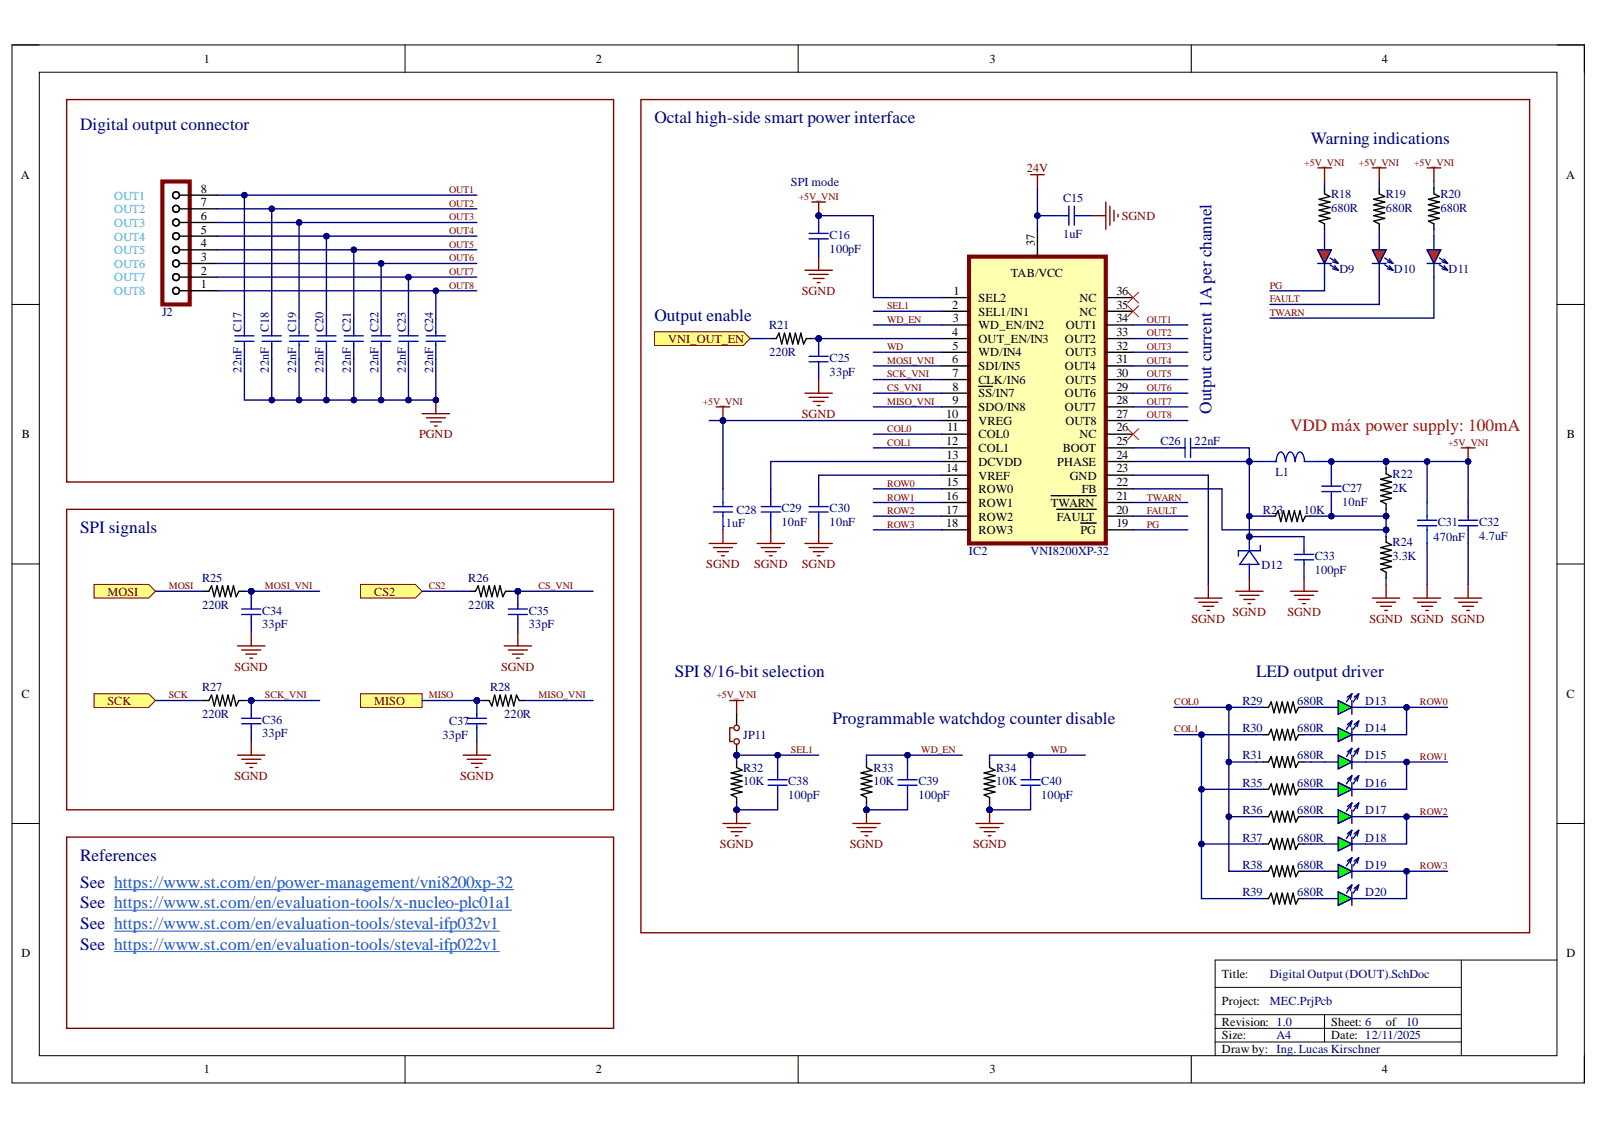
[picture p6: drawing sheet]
<svg xmlns="http://www.w3.org/2000/svg" width="297mm" height="210mm" viewBox="0 0 297 210" stroke-linecap="round" stroke-linejoin="round" font-family="sans-serif">
<defs><g id="words">
<g font-size="3.2" fill="#000080">
<text x="121.6" y="22.9">Octal high-side smart power interface</text>
<text x="14.9" y="24.2">Digital output connector</text>
<text x="243.6" y="26.7">Warning indications</text>
<text x="121.6" y="59.8">Output enable</text>
<text x="225.2" y="76.9" transform="rotate(-90 225.2 76.9)">Output current 1A per channel</text>
<text x="14.9" y="99.1">SPI signals</text>
<text x="125.5" y="125.8">SPI 8/16-bit selection</text>
<text x="233.5" y="125.8">LED output driver</text>
<text x="154.7" y="134.7">Programmable watchdog counter disable</text>
<text x="14.9" y="160">References</text>
<text x="14.9" y="165.1">See https://www.st.com/en/power-management/vni8200xp-32</text>
<text x="14.9" y="168.9">See https://www.st.com/en/evaluation-tools/x-nucleo-plc01a1</text>
<text x="14.9" y="172.8">See https://www.st.com/en/evaluation-tools/steval-ifp032v1</text>
<text x="14.9" y="176.6">See https://www.st.com/en/evaluation-tools/steval-ifp022v1</text>
</g>
<text font-size="3.2" fill="#f00" x="239.8" y="80">VDD máx power supply: 100mA</text>
<g font-size="2.3">
<text x="37.9" y="11.7">1</text>
<text x="110.7" y="11.7">2</text>
<text x="183.9" y="11.7">3</text>
<text x="256.8" y="11.7">4</text>
<text x="3.9" y="33.3">A</text>
<text x="37.3" y="35.8">8</text>
<text x="291.1" y="33.3">A</text>
<text x="37.3" y="40.9">6</text>
<text x="37.3" y="38.4">7</text>
<text x="37.3" y="46">4</text>
<text x="37.3" y="43.4">5</text>
<text x="192.4" y="45.6" transform="rotate(-90 192.4 45.6)">37</text>
<text x="37.3" y="53.6">1</text>
<text x="37.3" y="51.1">2</text>
<text x="37.3" y="48.5">3</text>
<text x="187.9" y="51.6">TAB/VCC</text>
<text x="177" y="57.4">2</text>
<text x="177.1" y="59.9">3</text>
<text x="177.2" y="54.9">1</text>
<text x="181.9" y="56.1">SEL2</text>
<text x="181.9" y="58.7">SEL1/IN1</text>
<text x="200.7" y="56.1">NC</text>
<text x="200.7" y="58.7">NC</text>
<text x="207.5" y="54.9">36</text>
<text x="207.5" y="57.4">35</text>
<text x="207.5" y="59.9">34</text>
<text x="177" y="62.5">4</text>
<text x="177.1" y="65">5</text>
<text x="181.9" y="61.2">WD_EN/IN2</text>
<text x="181.9" y="63.7">OUT_EN/IN3</text>
<text x="198" y="63.7">OUT2</text>
<text x="198.1" y="61.2">OUT1</text>
<text x="207.5" y="62.5">33</text>
<text x="207.5" y="65">32</text>
<text x="177" y="67.5">6</text>
<text x="177.1" y="70.1">7</text>
<text x="181.9" y="66.3">WD/IN4</text>
<text x="181.9" y="68.8">SDI/IN5</text>
<text x="181.9" y="71.3">CLK/IN6</text>
<text x="198" y="68.8">OUT4</text>
<text x="198" y="66.3">OUT3</text>
<text x="198" y="71.3">OUT5</text>
<text x="207.5" y="67.5">31</text>
<text x="207.5" y="70.1">30</text>
<text x="175.9" y="77.7">10</text>
<text x="177.1" y="72.6">8</text>
<text x="177.1" y="75.1">9</text>
<text x="181.9" y="73.9">SS/IN7</text>
<text x="181.9" y="76.4">SDO/IN8</text>
<text x="198" y="73.9">OUT6</text>
<text x="198" y="76.4">OUT7</text>
<text x="207.5" y="72.6">29</text>
<text x="207.5" y="75.1">28</text>
<text x="207.5" y="77.7">27</text>
<text x="4.1" y="81.5">B</text>
<text x="175.9" y="82.8">12</text>
<text x="176" y="80.2">11</text>
<text x="181.9" y="78.9">VREG</text>
<text x="181.9" y="81.5">COL0</text>
<text x="198" y="78.9">OUT8</text>
<text x="200.7" y="81.5">NC</text>
<text x="207.5" y="80.2">26</text>
<text x="207.5" y="82.8">25</text>
<text x="291.3" y="81.5">B</text>
<text x="175.9" y="87.8">14</text>
<text x="176" y="85.3">13</text>
<text x="181.9" y="84">COL1</text>
<text x="181.9" y="86.6">DCVDD</text>
<text x="181.9" y="89.2">VREF</text>
<text x="196.5" y="86.6">PHASE</text>
<text x="197.5" y="84">BOOT</text>
<text x="198.9" y="89.2">GND</text>
<text x="207.5" y="85.3">24</text>
<text x="207.5" y="87.8">23</text>
<text x="175.9" y="93">16</text>
<text x="175.9" y="95.5">17</text>
<text x="176" y="90.4">15</text>
<text x="181.9" y="91.7">ROW0</text>
<text x="181.9" y="94.2">ROW1</text>
<text x="195.3" y="94.2">TWARN</text>
<text x="201.1" y="91.7">FB</text>
<text x="207.5" y="90.4">22</text>
<text x="207.5" y="93">21</text>
<text x="207.5" y="95.5">20</text>
<text x="175.9" y="98.1">18</text>
<text x="181.9" y="96.8">ROW2</text>
<text x="181.9" y="99.3">ROW3</text>
<text x="196.4" y="96.8">FAULT</text>
<text x="200.8" y="99.3">PG</text>
<text x="207.5" y="98.1">19</text>
<text x="4" y="129.7">C</text>
<text x="291.2" y="129.7">C</text>
<text x="4" y="178">D</text>
<text x="291.2" y="178">D</text>
<text x="227.1" y="181.8">Title:</text>
<text x="227.1" y="186.9">Project:</text>
<text x="227.1" y="190.7">Revision: 1.0</text>
<text x="247.4" y="190.7">Sheet: 6</text>
<text x="257.6" y="190.7">of</text>
<text x="227.1" y="193.2">Size:</text>
<text x="227.1" y="195.8">Draw by: Ing. Lucas Kirschner</text>
<text x="247.4" y="193.2">Date: 12/11/2025</text>
<text x="37.9" y="199.6">1</text>
<text x="110.7" y="199.6">2</text>
<text x="183.9" y="199.6">3</text>
<text x="256.8" y="199.6">4</text>
</g>
<g font-size="2.3" fill="#000080">
<text x="147" y="34.6">SPI mode</text>
<text x="197.6" y="37.6">C15</text>
<text x="247.4" y="39.4">680R</text>
<text x="247.4" y="36.9">R18</text>
<text x="257.6" y="39.4">680R</text>
<text x="257.6" y="36.9">R19</text>
<text x="267.7" y="39.4">680R</text>
<text x="267.7" y="36.9">R20</text>
<text x="154.2" y="47">100pF</text>
<text x="154.2" y="44.5">C16</text>
<text x="197.6" y="44.2">1uF</text>
<text x="249" y="50.8">D9</text>
<text x="259.1" y="50.8">D10</text>
<text x="269.3" y="50.8">D11</text>
<text x="30.1" y="58.7">J2</text>
<text x="44.9" y="61.7" transform="rotate(-90 44.9 61.7)">C17</text>
<text x="50" y="61.7" transform="rotate(-90 50 61.7)">C18</text>
<text x="55.1" y="61.7" transform="rotate(-90 55.1 61.7)">C19</text>
<text x="60.1" y="61.7" transform="rotate(-90 60.1 61.7)">C20</text>
<text x="65.2" y="61.7" transform="rotate(-90 65.2 61.7)">C21</text>
<text x="70.4" y="61.7" transform="rotate(-90 70.4 61.7)">C22</text>
<text x="75.5" y="61.7" transform="rotate(-90 75.5 61.7)">C23</text>
<text x="80.5" y="61.7" transform="rotate(-90 80.5 61.7)">C24</text>
<text x="143" y="61.2">R21</text>
<text x="44.9" y="69.3" transform="rotate(-90 44.9 69.3)">22nF</text>
<text x="50" y="69.3" transform="rotate(-90 50 69.3)">22nF</text>
<text x="55.1" y="69.3" transform="rotate(-90 55.1 69.3)">22nF</text>
<text x="60.1" y="69.3" transform="rotate(-90 60.1 69.3)">22nF</text>
<text x="65.2" y="69.3" transform="rotate(-90 65.2 69.3)">22nF</text>
<text x="70.4" y="69.3" transform="rotate(-90 70.4 69.3)">22nF</text>
<text x="75.5" y="69.3" transform="rotate(-90 75.5 69.3)">22nF</text>
<text x="80.5" y="69.3" transform="rotate(-90 80.5 69.3)">22nF</text>
<text x="143" y="66.3">220R</text>
<text x="154.2" y="69.8">33pF</text>
<text x="154.2" y="67.3">C25</text>
<text x="215.7" y="82.8">C26</text>
<text x="222.1" y="82.8">22nF</text>
<text x="237.1" y="88.6">L1</text>
<text x="258.9" y="88.9">R22</text>
<text x="136.9" y="95.5">C28</text>
<text x="145.3" y="95.3">C29</text>
<text x="154.2" y="95.3">C30</text>
<text x="234.8" y="95.5">R23</text>
<text x="242.4" y="95.5">10K</text>
<text x="249.5" y="94">10nF</text>
<text x="249.5" y="91.5">C27</text>
<text x="258.9" y="91.5">2K</text>
<text x="134.3" y="98.1">.1uF</text>
<text x="145.3" y="97.8">10nF</text>
<text x="154.2" y="97.8">10nF</text>
<text x="258.9" y="101.6">R24</text>
<text x="266.5" y="100.6">470nF</text>
<text x="267.2" y="97.8">C31</text>
<text x="274.9" y="100.3">4.7uF</text>
<text x="274.9" y="97.8">C32</text>
<text x="180.1" y="103.1">IC2</text>
<text x="191.5" y="103.1">VNI8200XP-32</text>
<text x="234.5" y="105.7">D12</text>
<text x="244.4" y="106.7">100pF</text>
<text x="244.4" y="104.1">C33</text>
<text x="258.9" y="104.1">3.3K</text>
<text x="37.6" y="113.3">220R</text>
<text x="37.6" y="108.2">R25</text>
<text x="87" y="113.3">220R</text>
<text x="87" y="108.2">R26</text>
<text x="48.7" y="116.8">33pF</text>
<text x="48.7" y="114.3">C34</text>
<text x="98.3" y="116.8">33pF</text>
<text x="98.3" y="114.3">C35</text>
<text x="37.6" y="128.5">R27</text>
<text x="91.1" y="128.5">R28</text>
<text x="230.9" y="131">R29</text>
<text x="241.1" y="131">680R</text>
<text x="253.8" y="131">D13</text>
<text x="37.6" y="133.6">220R</text>
<text x="48.7" y="137.1">33pF</text>
<text x="48.7" y="134.6">C36</text>
<text x="82.2" y="137.4">33pF</text>
<text x="83.5" y="134.8">C37</text>
<text x="93.7" y="133.6">220R</text>
<text x="138.1" y="137.4">JP11</text>
<text x="230.9" y="136.1">R30</text>
<text x="241.1" y="136.1">680R</text>
<text x="253.8" y="136.1">D14</text>
<text x="138.1" y="143.4">R32</text>
<text x="162.3" y="143.4">R33</text>
<text x="185.2" y="143.4">R34</text>
<text x="230.9" y="141.2">R31</text>
<text x="241.1" y="141.2">680R</text>
<text x="253.8" y="141.2">D15</text>
<text x="138.1" y="146">10K</text>
<text x="146.5" y="148.5">100pF</text>
<text x="146.5" y="146">C38</text>
<text x="162.3" y="146">10K</text>
<text x="170.7" y="148.5">100pF</text>
<text x="170.7" y="146">C39</text>
<text x="185.2" y="146">10K</text>
<text x="193.6" y="148.5">100pF</text>
<text x="193.6" y="146">C40</text>
<text x="230.9" y="146.2">R35</text>
<text x="241.1" y="146.2">680R</text>
<text x="253.8" y="146.2">D16</text>
<text x="230.9" y="151.4">R36</text>
<text x="241.1" y="151.4">680R</text>
<text x="253.8" y="151.4">D17</text>
<text x="230.9" y="156.5">R37</text>
<text x="230.9" y="161.5">R38</text>
<text x="241.1" y="156.5">680R</text>
<text x="241.1" y="161.5">680R</text>
<text x="253.8" y="156.5">D18</text>
<text x="253.8" y="161.5">D19</text>
<text x="230.9" y="166.6">R39</text>
<text x="241.1" y="166.6">680R</text>
<text x="253.8" y="166.6">D20</text>
<text x="236" y="181.8">Digital Output (DOUT).SchDoc</text>
<text x="236" y="186.9">MEC.PrjPcb</text>
<text x="261.4" y="190.7">10</text>
<text x="237.3" y="193.2">A4</text>
</g>
<g font-size="2.3" fill="#800000">
<text x="190.8" y="32">24V</text>
<text x="208.5" y="40.9">SGND</text>
<text x="149.1" y="54.9">SGND</text>
<text x="124.2" y="63.7">VNI_OUT_EN</text>
<text x="149.1" y="77.7">SGND</text>
<text x="77.9" y="81.5">PGND</text>
<text x="131.3" y="105.7">SGND</text>
<text x="140.2" y="105.7">SGND</text>
<text x="149.1" y="105.7">SGND</text>
<text x="20" y="110.7">MOSI</text>
<text x="69.5" y="110.7">CS2</text>
<text x="221.5" y="115.8">SGND</text>
<text x="229.1" y="114.5">SGND</text>
<text x="239.3" y="114.5">SGND</text>
<text x="254.5" y="115.8">SGND SGND SGND</text>
<text x="43.6" y="124.7">SGND</text>
<text x="93.1" y="124.7">SGND</text>
<text x="20" y="131">SCK</text>
<text x="69.5" y="131">MISO</text>
<text x="43.6" y="145">SGND</text>
<text x="85.5" y="145">SGND</text>
<text x="133.8" y="157.7">SGND</text>
<text x="157.9" y="157.7">SGND</text>
<text x="180.9" y="157.7">SGND</text>
</g>
<g font-size="2.3" fill="#00e3e3">
<text x="21.2" y="37.1">OUT1</text>
<text x="21.2" y="39.6">OUT2</text>
<text x="21.2" y="42.2">OUT3</text>
<text x="21.2" y="44.7">OUT4</text>
<text x="21.2" y="47.2">OUT5</text>
<text x="21.2" y="49.8">OUT6</text>
<text x="21.2" y="52.3">OUT7</text>
<text x="21.2" y="54.9">OUT8</text>
</g>
<g font-size="1.9" fill="#800000">
<text x="83.5" y="35.9">OUT1</text>
<text x="242.5" y="30.9">+5V_VNI</text>
<text x="252.6" y="30.9">+5V_VNI</text>
<text x="262.8" y="30.9">+5V_VNI</text>
<text x="83.5" y="38.5">OUT2</text>
<text x="83.5" y="41">OUT3</text>
<text x="148.5" y="37.2">+5V_VNI</text>
<text x="83.5" y="43.5">OUT4</text>
<text x="83.5" y="46.1">OUT5</text>
<text x="83.5" y="48.6">OUT6</text>
<text x="83.5" y="51.1">OUT7</text>
<text x="83.5" y="53.7">OUT8</text>
<text x="236" y="53.7">PG</text>
<text x="164.9" y="57.5">SEL1</text>
<text x="236" y="56.2">FAULT</text>
<text x="236" y="58.7">TWARN</text>
<text x="164.9" y="65.1">WD</text>
<text x="164.9" y="60">WD_EN</text>
<text x="213.2" y="60">OUT1</text>
<text x="213.2" y="62.5">OUT2</text>
<text x="213.2" y="65.1">OUT3</text>
<text x="164.9" y="70.2">SCK_VNI</text>
<text x="164.9" y="67.6">MOSI_VNI</text>
<text x="213.2" y="67.6">OUT4</text>
<text x="213.2" y="70.2">OUT5</text>
<text x="130.6" y="75.2">+5V_VNI</text>
<text x="164.9" y="72.7">CS_VNI</text>
<text x="164.9" y="75.2">MISO_VNI</text>
<text x="213.2" y="72.7">OUT6</text>
<text x="213.2" y="75.2">OUT7</text>
<text x="213.2" y="77.8">OUT8</text>
<text x="164.9" y="80.4">COL0</text>
<text x="164.9" y="82.9">COL1</text>
<text x="269.2" y="82.9">+5V_VNI</text>
<text x="164.9" y="90.5">ROW0</text>
<text x="164.9" y="93.1">ROW1</text>
<text x="164.9" y="95.6">ROW2</text>
<text x="213.2" y="95.6">FAULT</text>
<text x="213.2" y="93.1">TWARN</text>
<text x="164.9" y="98.1">ROW3</text>
<text x="213.2" y="98.1">PG</text>
<text x="31.4" y="109.5">MOSI</text>
<text x="49.2" y="109.5">MOSI_VNI</text>
<text x="79.7" y="109.5">CS2</text>
<text x="100.1" y="109.5">CS_VNI</text>
<text x="31.4" y="129.8">SCK</text>
<text x="49.2" y="129.8">SCK_VNI</text>
<text x="79.7" y="129.8">MISO</text>
<text x="100.1" y="129.8">MISO_VNI</text>
<text x="133.2" y="129.8">+5V_VNI</text>
<text x="218.3" y="131.1">COL0</text>
<text x="263.9" y="131.1">ROW0</text>
<text x="218.3" y="136.2">COL1</text>
<text x="147" y="140.1">SEL1</text>
<text x="171.2" y="140.1">WD_EN</text>
<text x="195.3" y="140.1">WD</text>
<text x="263.9" y="141.3">ROW1</text>
<text x="263.9" y="151.5">ROW2</text>
<text x="263.9" y="161.6">ROW3</text>
</g>
</g></defs>
<path d="M2.2 8.4h292.3v192.9h-292.3z" fill="none" stroke="#000" stroke-width=".19"/>
<path d="M7.3 13.4h282.1v182.9h-282.1z" fill-rule="evenodd" fill="#fff"/>
<g fill="none" stroke="#000" stroke-width=".19">
<path d="M2.2 8.4h5.1M7.3 13.4h282.1v182.9h-282.1zM75.3 8.4v5M148.4 8.4v5M221.4 8.4v5M289.4 8.4h5.1v5M2.2 56.6h5.1M289.4 56.6h5.1M2.2 104.9h5.1M289.4 104.9h5.1M2.2 153.1h5.1M289.4 153.1h5.1"/>
<path d="M271.6 178.5v17.8M289.4 178.5h-63.5v17.8M75.3 196.3v5M148.4 196.3v5M221.4 196.3v5M225.9 188.7h45.7M225.9 183.6h45.7M225.9 191.2h45.7M225.9 193.7h45.7M246.2 188.7v5M294.5 196.3v5"/>
</g>
<path d="M119.1 18.5h165.2v154.9h-165.2z" fill="none" stroke="#800000" stroke-width=".25"/>
<path d="M180.1 47.7h25.4v53.3h-25.4z" fill-rule="evenodd" fill="#ffffb0"/>
<path d="M180.1 47.7h25.4v53.3h-25.4z" fill="none" stroke="#800000" stroke-width=".76"/>
<g fill="none" stroke="#000" stroke-width=".25">
<path d="M175 55.3h5.1M175 57.9h5.1M192.8 42.6v5.1M205.5 55.3h5.1M205.5 57.9h5.1M175 60.4h5.1M175 63h5.1M175 65.5h5.1M175 68h5.1M175 70.6h5.1M175 73.1h5.1M175 75.7h5.1"/>
<path d="M175 78.2h5.1M181.9 71.8h2.6M205.5 60.4h5.1M205.5 63h5.1M205.5 65.5h5.1M205.5 68h5.1M205.5 70.6h5.1M205.5 73.1h5.1M205.5 75.7h5.1M205.5 78.2h5.1M175 80.7h5.1M175 83.3h5.1"/>
<path d="M175 85.8h5.1M175 88.3h5.1M175 90.9h5.1M175 93.4h5.1M175 96h5.1M175 98.5h5.1M195.4 92.2h8.4M196.4 94.7h7.4M200.9 97.2h2.9M205.5 80.7h5.1M205.5 83.3h5.1M205.5 85.8h5.1"/>
<path d="M205.5 88.3h5.1M205.5 90.9h5.1M205.5 93.4h5.1M205.5 96h5.1M205.5 98.5h5.1"/>
</g>
<path d="M209.6 56.9l2 2M209.6 54.3l2 2M211.6 56.9l-2 2M211.6 54.3l-2 2M209.6 79.7l2 2M211.6 79.7l-2 2" fill="none" stroke="#f00" stroke-width=".19"/>
<g fill="none" stroke="#0000bf" stroke-width=".25">
<path d="M198.7 38.3v3.6M199.7 38.3v3.6M45.4 59.1v3.3M50.5 59.1v3.3M55.6 59.1v3.3M60.7 59.1v3.3M65.8 59.1v3.3M70.8 59.1v3.3M75.9 59.1v3.3M81 59.1v3.3M195.4 40.1h3.3M199.7 40.1h3.3"/>
<path d="M43.7 62.4h3.5M43.7 63.5h3.5M45.4 63.5v3.3M48.7 62.4h3.6M48.7 63.5h3.6M50.5 63.5v3.3M53.8 62.4h3.6M53.8 63.5h3.6M55.6 63.5v3.3M58.9 62.4h3.6M58.9 63.5h3.6M60.7 63.5v3.3"/>
<path d="M64 62.4h3.5M64 63.5h3.5M65.8 63.5v3.3M69.1 62.4h3.5M69.1 63.5h3.5M70.8 63.5v3.3M74.1 62.4h3.6M74.1 63.5h3.6M75.9 63.5v3.3M79.2 62.4h3.6M79.2 63.5h3.6M81 63.5v3.3"/>
</g>
<path d="M191.6 32.5h2.5M192.8 32.5v2.5M78.5 76.9h5.1M79.2 77.7h3.6M80 78.4h2M80.8 79.2h.5M81 74.4v2.5" fill="none" stroke="#800000" stroke-width=".25"/>
<circle cx="81" cy="74.4" r=".51" fill="#000080"/>
<circle cx="81" cy="74.4" r=".51" fill="none" stroke="#000080" stroke-width=".19"/>
<path d="M248.8 130.2l2.5 1.3-2.5 1.3z" fill-rule="evenodd" fill="#0f0"/>
<path d="M248.8 130.2l2.5 1.3-2.5 1.3z" fill="none" stroke="#00f" stroke-width=".19"/>
<path d="M246.2 131.5h2.6M248.8 130.2l2.5 1.3-2.5 1.3zM251.3 131.5h2.5M251.3 130.2v2.6M251.3 129l-1 1.5M251.3 129l-.9 .6M251.3 129l-.3 1M252.6 129l-1.1 1.5M252.6 129l-.9 .6M252.6 129l-.3 1" fill="none" stroke="#000080" stroke-width=".25"/>
<path d="M233.5 131.5h1.3M242.4 131.5h1.3" fill="none" stroke="#0000bf" stroke-width=".25"/>
<path d="M234.8 131.5h1l.5-1 .5 2 .5-2 .5 2 .5-2 .5 2 .5-2 .6 2 .5-2 .5 2 .5-1h1" fill="none" stroke="#000" stroke-width=".25"/>
<path d="M248.8 135.3l2.5 1.3-2.5 1.3z" fill-rule="evenodd" fill="#0f0"/>
<path d="M248.8 135.3l2.5 1.3-2.5 1.3z" fill="none" stroke="#00f" stroke-width=".19"/>
<path d="M246.2 136.6h2.6M248.8 135.3l2.5 1.3-2.5 1.3zM251.3 136.6h2.5M251.3 135.3v2.6M251.3 134l-1 1.6M251.3 134l-.9 .7M251.3 134l-.3 1.1M252.6 134l-1.1 1.6M252.6 134l-.9 .7M252.6 134l-.3 1.1" fill="none" stroke="#000080" stroke-width=".25"/>
<path d="M233.5 136.6h1.3M242.4 136.6h1.3" fill="none" stroke="#0000bf" stroke-width=".25"/>
<path d="M234.8 136.6h1l.5-1 .5 2 .5-2 .5 2 .5-2 .5 2 .5-2 .6 2 .5-2 .5 2 .5-1h1" fill="none" stroke="#000" stroke-width=".25"/>
<path d="M248.8 140.4l2.5 1.3-2.5 1.2z" fill-rule="evenodd" fill="#0f0"/>
<path d="M248.8 140.4l2.5 1.3-2.5 1.2z" fill="none" stroke="#00f" stroke-width=".19"/>
<path d="M251.3 139.1l-1 1.6M251.3 139.1l-.9 .7M251.3 139.1l-.3 1.1M252.6 139.1l-1.1 1.6M252.6 139.1l-.9 .7M252.6 139.1l-.3 1.1M246.2 141.7h2.6M248.8 140.4l2.5 1.3-2.5 1.2zM251.3 141.7h2.5M251.3 140.4v2.5" fill="none" stroke="#000080" stroke-width=".25"/>
<path d="M233.5 141.7h1.3M242.4 141.7h1.3" fill="none" stroke="#0000bf" stroke-width=".25"/>
<path d="M234.8 141.7h1l.5-1 .5 2 .5-2 .5 2 .5-2 .5 2 .5-2 .6 2 .5-2 .5 2 .5-1h1" fill="none" stroke="#000" stroke-width=".25"/>
<path d="M248.8 145.5l2.5 1.2-2.5 1.3z" fill-rule="evenodd" fill="#0f0"/>
<path d="M248.8 145.5l2.5 1.2-2.5 1.3z" fill="none" stroke="#00f" stroke-width=".19"/>
<path d="M246.2 146.7h2.6M248.8 145.5l2.5 1.2-2.5 1.3zM251.3 146.7h2.5M251.3 145.5v2.5M251.3 144.2l-1 1.5M251.3 144.2l-.9 .7M251.3 144.2l-.3 1M252.6 144.2l-1.1 1.5M252.6 144.2l-.9 .7M252.6 144.2l-.3 1" fill="none" stroke="#000080" stroke-width=".25"/>
<path d="M233.5 146.7h1.3M242.4 146.7h1.3" fill="none" stroke="#0000bf" stroke-width=".25"/>
<path d="M234.8 146.7h1l.5-1 .5 2.1 .5-2.1 .5 2.1 .5-2.1 .5 2.1 .5-2.1 .6 2.1 .5-2.1 .5 2.1 .5-1.1h1" fill="none" stroke="#000" stroke-width=".25"/>
<path d="M248.8 150.6l2.5 1.2-2.5 1.3z" fill-rule="evenodd" fill="#0f0"/>
<path d="M248.8 150.6l2.5 1.2-2.5 1.3z" fill="none" stroke="#00f" stroke-width=".19"/>
<path d="M246.2 151.8h2.6M248.8 150.6l2.5 1.2-2.5 1.3zM251.3 151.8h2.5M251.3 150.6v2.5M251.3 149.3l-1 1.5M251.3 149.3l-.9 .7M251.3 149.3l-.3 1M252.6 149.3l-1.1 1.5M252.6 149.3l-.9 .7M252.6 149.3l-.3 1" fill="none" stroke="#000080" stroke-width=".25"/>
<path d="M233.5 151.8h1.3M242.4 151.8h1.3" fill="none" stroke="#0000bf" stroke-width=".25"/>
<path d="M234.8 151.8h1l.5-1 .5 2 .5-2 .5 2 .5-2 .5 2 .5-2 .6 2 .5-2 .5 2 .5-1h1" fill="none" stroke="#000" stroke-width=".25"/>
<path d="M248.8 155.6l2.5 1.3-2.5 1.3z" fill-rule="evenodd" fill="#0f0"/>
<path d="M248.8 155.6l2.5 1.3-2.5 1.3z" fill="none" stroke="#00f" stroke-width=".19"/>
<path d="M246.2 156.9h2.6M248.8 155.6l2.5 1.3-2.5 1.3zM251.3 156.9h2.5M251.3 155.6v2.6M251.3 154.4l-1 1.5M251.3 154.4l-.9 .6M251.3 154.4l-.3 1M252.6 154.4l-1.1 1.5M252.6 154.4l-.9 .6M252.6 154.4l-.3 1" fill="none" stroke="#000080" stroke-width=".25"/>
<path d="M233.5 156.9h1.3M242.4 156.9h1.3" fill="none" stroke="#0000bf" stroke-width=".25"/>
<path d="M234.8 156.9h1l.5-1 .5 2 .5-2 .5 2 .5-2 .5 2 .5-2 .6 2 .5-2 .5 2 .5-1h1" fill="none" stroke="#000" stroke-width=".25"/>
<path d="M248.8 160.7l2.5 1.3-2.5 1.3z" fill-rule="evenodd" fill="#0f0"/>
<path d="M248.8 160.7l2.5 1.3-2.5 1.3z" fill="none" stroke="#00f" stroke-width=".19"/>
<path d="M251.3 159.5l-1 1.5M251.3 159.5l-.9 .6M251.3 159.5l-.3 1M252.6 159.5l-1.1 1.5M252.6 159.5l-.9 .6M252.6 159.5l-.3 1M246.2 162h2.6M248.8 160.7l2.5 1.3-2.5 1.3zM251.3 162h2.5M251.3 160.7v2.6" fill="none" stroke="#000080" stroke-width=".25"/>
<path d="M233.5 162h1.3M242.4 162h1.3" fill="none" stroke="#0000bf" stroke-width=".25"/>
<path d="M234.8 162h1l.5-1 .5 2 .5-2 .5 2 .5-2 .5 2 .5-2 .6 2 .5-2 .5 2 .5-1h1" fill="none" stroke="#000" stroke-width=".25"/>
<path d="M248.8 165.8l2.5 1.3-2.5 1.2z" fill-rule="evenodd" fill="#0f0"/>
<path d="M248.8 165.8l2.5 1.3-2.5 1.2z" fill="none" stroke="#00f" stroke-width=".19"/>
<path d="M246.2 167.1h2.6M248.8 165.8l2.5 1.3-2.5 1.2zM251.3 167.1h2.5M251.3 165.8v2.5M251.3 164.5l-1 1.6M251.3 164.5l-.9 .7M251.3 164.5l-.3 1.1M252.6 164.5l-1.1 1.6M252.6 164.5l-.9 .7M252.6 164.5l-.3 1.1" fill="none" stroke="#000080" stroke-width=".25"/>
<g fill="none" stroke="#0000bf" stroke-width=".25">
<path d="M132.6 94.2h3.6M132.6 95.2h3.6M134.4 90.9v3.3M134.4 95.2v3.3M141.5 94.2h3.6M141.5 95.2h3.6M143.3 90.9v3.3M143.3 95.2v3.3M150.4 94.2h3.5M150.4 95.2h3.5M152.2 90.9v3.3M152.2 95.2v3.3"/>
<path d="M217 83.3h3.3M220.3 81.5v3.5M221.3 83.3h3.3M221.3 81.5v3.5M234.8 85.8h2.5M234.8 96h1.2M239 85.8a1.94 1.94 0 0 0-.8-1.8 1.63 1.63 0 0 0-1 1.8M240.7 85.8a1.95 1.95 0 0 0-.8-1.8 1.63 1.63 0 0 0-.9 1.8M242.4 85.8h2.5M242.5 85.8a1.95 1.95 0 0 0-.8-1.8 1.64 1.64 0 0 0-1 1.8M243.7 96h1.2M233.5 167.1h1.3"/>
<path d="M242.4 167.1h1.3"/>
</g>
<path d="M236 96h1.1l.5-1.1 .5 2.1 .5-2.1 .5 2.1 .5-2.1 .5 2.1 .5-2.1 .5 2.1 .5-2.1 .5 2.1 .6-1h1M234.8 167.1h1l.5-1 .5 2 .5-2 .5 2 .5-2 .5 2 .5-2 .6 2 .5-2 .5 2 .5-1h1" fill="none" stroke="#000" stroke-width=".25"/>
<g fill="none" stroke="#800000" stroke-width=".25">
<path d="M205.5 37.6v5M206.3 38.3v3.6M207.1 39.1v2M207.8 39.8v.6M203 40.1h2.5M134.4 98.5v2.5M143.3 98.5v2.5M152.2 98.5v2.5M131.8 101h5.1M132.6 101.8h3.6M133.4 102.6h2M134.1 103.3h.5"/>
<path d="M140.7 101h5.1M141.5 101.8h3.6M142.3 102.6h2M143 103.3h.5M149.6 101h5.1M150.4 101.8h3.5M151.2 102.6h2M151.9 103.3h.5"/>
</g>
<circle cx="232.2" cy="99.8" r=".51" fill="#000080"/>
<circle cx="232.2" cy="99.8" r=".51" fill="none" stroke="#000080" stroke-width=".19"/>
<path d="M232.2 99.8v2.5M232.2 104.9v2.5" fill="none" stroke="#0000bf" stroke-width=".25"/>
<circle cx="232.2" cy="99.8" r=".51" fill="#000080"/>
<circle cx="232.2" cy="99.8" r=".51" fill="none" stroke="#000080" stroke-width=".19"/>
<path d="M232.2 102.4l1.8 2.5h-3.6zM234.3 101.4v1h-4.1v1" fill="none" stroke="#0000bf" stroke-width=".25"/>
<circle cx="257.6" cy="96" r=".51" fill="#000080"/>
<circle cx="257.6" cy="96" r=".51" fill="none" stroke="#000080" stroke-width=".19"/>
<circle cx="257.6" cy="85.8" r=".51" fill="#000080"/>
<circle cx="257.6" cy="85.8" r=".51" fill="none" stroke="#000080" stroke-width=".19"/>
<path d="M257.6 94.7v1.3" fill="none" stroke="#0000bf" stroke-width=".25"/>
<circle cx="257.6" cy="96" r=".51" fill="#000080"/>
<circle cx="257.6" cy="96" r=".51" fill="none" stroke="#000080" stroke-width=".19"/>
<path d="M257.6 85.8v1.3" fill="none" stroke="#0000bf" stroke-width=".25"/>
<circle cx="257.6" cy="85.8" r=".51" fill="#000080"/>
<circle cx="257.6" cy="85.8" r=".51" fill="none" stroke="#000080" stroke-width=".19"/>
<path d="M257.6 87.1v1l1.1 .5-2.1 .5 2.1 .5-2.1 .5 2.1 .5-2.1 .5 2.1 .5-2.1 .6 2.1 .5-2.1 .5 1 .5v1" fill="none" stroke="#000" stroke-width=".25"/>
<circle cx="257.6" cy="98.5" r=".51" fill="#000080"/>
<circle cx="257.6" cy="98.5" r=".51" fill="none" stroke="#000080" stroke-width=".19"/>
<path d="M257.6 98.5v1.3M257.6 107.4v1.3" fill="none" stroke="#0000bf" stroke-width=".25"/>
<circle cx="257.6" cy="98.5" r=".51" fill="#000080"/>
<circle cx="257.6" cy="98.5" r=".51" fill="none" stroke="#000080" stroke-width=".19"/>
<path d="M257.6 99.8v1l1.1 .5-2.1 .5 2.1 .5-2.1 .5 2.1 .5-2.1 .5 2.1 .5-2.1 .6 2.1 .5-2.1 .5 1 .5v1" fill="none" stroke="#000" stroke-width=".25"/>
<g fill="none" stroke="#800000" stroke-width=".25">
<path d="M271.6 83.3h2.6M272.9 83.3v2.5M222.1 111.2h5.1M222.8 112h3.6M223.6 112.7h2M224.3 113.5h.6M224.6 108.7v2.5M229.7 109.9h5.1M230.4 110.7h3.6M231.2 111.4h2M232 112.2h.5M232.2 107.4v2.5"/>
<path d="M239.9 109.9h5M240.6 110.7h3.6M241.4 111.4h2M242.1 112.2h.6M242.4 107.4v2.5M255.1 111.2h5.1M255.9 112h3.5M256.6 112.7h2.1M257.4 113.5h.5M257.6 108.7v2.5M262.7 111.2h5.1M263.5 112h3.5"/>
<path d="M264.3 112.7h2M265 113.5h.5M265.3 108.7v2.5M270.3 111.2h5.1M271.1 112h3.6M271.9 112.7h2M272.6 113.5h.5M272.9 108.7v2.5"/>
</g>
<path d="M263.5 96.7h3.5M263.5 97.7h3.5M265.3 93.4v3.3M265.3 97.7v3.3M271.1 96.7h3.6M271.1 97.7h3.6M272.9 93.4v3.3M272.9 97.7v3.3" fill="none" stroke="#0000bf" stroke-width=".25"/>
<circle cx="272.9" cy="85.8" r=".51" fill="#000080"/>
<circle cx="272.9" cy="85.8" r=".51" fill="none" stroke="#000080" stroke-width=".19"/>
<path d="M244.9 46.4h2.6l-1.3 2.6z" fill-rule="evenodd" fill="#f00"/>
<path d="M244.9 46.4h2.6l-1.3 2.6z" fill="none" stroke="#00f" stroke-width=".19"/>
<path d="M244.9 46.4h2.6l-1.3 2.6zM244.9 49h2.6M246.2 43.9v2.5M246.2 49v2.5M247.2 48l1.6 1M247.2 49.2l1.6 1.1M247.7 48.7l1.1 .3M247.7 50l1.1 .3M248.1 48.1l.7 .9M248.1 49.4l.7 .9" fill="none" stroke="#000080" stroke-width=".25"/>
<path d="M246.2 33.7v1.3M246.2 42.6v1.3" fill="none" stroke="#0000bf" stroke-width=".25"/>
<path d="M246.2 35v1l1 .5-2 .6 2 .5-2 .5 2 .5-2 .5 2 .5-2 .5 2 .5-2 .5 1 .5v1" fill="none" stroke="#000" stroke-width=".25"/>
<path d="M255.1 46.4h2.5l-1.2 2.6z" fill-rule="evenodd" fill="#f00"/>
<path d="M255.1 46.4h2.5l-1.2 2.6z" fill="none" stroke="#00f" stroke-width=".19"/>
<path d="M255.1 46.4h2.5l-1.2 2.6zM255.1 49h2.5M256.4 43.9v2.5M256.4 49v2.5M257.4 48l1.5 1M257.4 49.2l1.5 1.1M257.9 48.7l1 .3M257.9 50l1 .3M258.3 48.1l.6 .9M258.3 49.4l.6 .9" fill="none" stroke="#000080" stroke-width=".25"/>
<path d="M256.4 33.7v1.3M256.4 42.6v1.3" fill="none" stroke="#0000bf" stroke-width=".25"/>
<path d="M256.4 35v1l1 .5-2 .6 2 .5-2 .5 2 .5-2 .5 2 .5-2 .5 2 .5-2 .5 1 .5v1" fill="none" stroke="#000" stroke-width=".25"/>
<path d="M265.3 46.4h2.5l-1.3 2.6z" fill-rule="evenodd" fill="#f00"/>
<path d="M265.3 46.4h2.5l-1.3 2.6z" fill="none" stroke="#00f" stroke-width=".19"/>
<path d="M265.3 46.4h2.5l-1.3 2.6zM265.3 49h2.5M266.5 43.9v2.5M266.5 49v2.5M267.6 48l1.5 1M267.6 49.2l1.5 1.1M268 48.7l1.1 .3M268 50l1.1 .3M268.4 48.1l.7 .9M268.4 49.4l.7 .9" fill="none" stroke="#000080" stroke-width=".25"/>
<path d="M266.5 33.7v1.3M266.5 42.6v1.3" fill="none" stroke="#0000bf" stroke-width=".25"/>
<path d="M266.5 35v1l1.1 .5-2.1 .6 2.1 .5-2.1 .5 2.1 .5-2.1 .5 2.1 .5-2.1 .5 2.1 .5-2.1 .5 1 .5v1" fill="none" stroke="#000" stroke-width=".25"/>
<path d="M244.9 31.2h2.6M246.2 31.2v2.5M255.1 31.2h2.5M256.4 31.2v2.5M265.3 31.2h2.5M266.5 31.2v2.5M133.1 75.6h2.5M134.4 75.6v2.6" fill="none" stroke="#800000" stroke-width=".25"/>
<circle cx="134.4" cy="78.2" r=".51" fill="#000080"/>
<circle cx="134.4" cy="78.2" r=".51" fill="none" stroke="#000080" stroke-width=".19"/>
<circle cx="183.9" cy="150.6" r=".51" fill="#000080"/>
<circle cx="183.9" cy="150.6" r=".51" fill="none" stroke="#000080" stroke-width=".19"/>
<path d="M183.9 149.3v1.3" fill="none" stroke="#0000bf" stroke-width=".25"/>
<circle cx="183.9" cy="150.6" r=".51" fill="#000080"/>
<circle cx="183.9" cy="150.6" r=".51" fill="none" stroke="#000080" stroke-width=".19"/>
<path d="M183.9 140.4v1.3" fill="none" stroke="#0000bf" stroke-width=".25"/>
<path d="M183.9 141.7v1l1.1 .5-2.1 .5 2.1 .5-2.1 .5 2.1 .5-2.1 .5 2.1 .5-2.1 .5 2.1 .6-2.1 .5 1 .5v1" fill="none" stroke="#000" stroke-width=".25"/>
<path d="M181.4 153.1h5.1M182.2 153.9h3.5M182.9 154.6h2.1M183.7 155.4h.5M183.9 150.6v2.5" fill="none" stroke="#800000" stroke-width=".25"/>
<circle cx="183.9" cy="150.6" r=".51" fill="#000080"/>
<circle cx="183.9" cy="150.6" r=".51" fill="none" stroke="#000080" stroke-width=".19"/>
<path d="M135.6 130.2h2.6M136.9 130.2v2.6" fill="none" stroke="#800000" stroke-width=".25"/>
<circle cx="136.9" cy="150.6" r=".51" fill="#000080"/>
<circle cx="136.9" cy="150.6" r=".51" fill="none" stroke="#000080" stroke-width=".19"/>
<circle cx="136.9" cy="140.4" r=".51" fill="#000080"/>
<circle cx="136.9" cy="140.4" r=".51" fill="none" stroke="#000080" stroke-width=".19"/>
<path d="M136.9 149.3v1.3" fill="none" stroke="#0000bf" stroke-width=".25"/>
<circle cx="136.9" cy="150.6" r=".51" fill="#000080"/>
<circle cx="136.9" cy="150.6" r=".51" fill="none" stroke="#000080" stroke-width=".19"/>
<path d="M136.9 140.4v1.3" fill="none" stroke="#0000bf" stroke-width=".25"/>
<circle cx="136.9" cy="140.4" r=".51" fill="#000080"/>
<circle cx="136.9" cy="140.4" r=".51" fill="none" stroke="#000080" stroke-width=".19"/>
<path d="M136.9 141.7v1l1 .5-2 .5 2 .5-2 .5 2 .5-2 .5 2 .5-2 .5 2 .6-2 .5 1 .5v1" fill="none" stroke="#000" stroke-width=".25"/>
<path d="M134.4 153.1h5.1M135.1 153.9h3.6M135.9 154.6h2M136.7 155.4h.5M136.9 150.6v2.5" fill="none" stroke="#800000" stroke-width=".25"/>
<circle cx="136.9" cy="150.6" r=".51" fill="#000080"/>
<circle cx="136.9" cy="150.6" r=".51" fill="none" stroke="#000080" stroke-width=".19"/>
<path d="M142.8 145h3.5M142.8 146h3.5M144.5 141.7v3.3M144.5 146v3.3" fill="none" stroke="#0000bf" stroke-width=".25"/>
<path d="M150.9 37.6h2.5M152.2 37.6v2.5M149.6 50.3h5.1M150.4 51h3.5M151.2 51.8h2M151.9 52.5h.5M152.2 47.7v2.6" fill="none" stroke="#800000" stroke-width=".25"/>
<circle cx="152.2" cy="40.1" r=".51" fill="#000080"/>
<circle cx="152.2" cy="40.1" r=".51" fill="none" stroke="#000080" stroke-width=".19"/>
<circle cx="152.2" cy="40.1" r=".51" fill="#000080"/>
<circle cx="152.2" cy="40.1" r=".51" fill="none" stroke="#000080" stroke-width=".19"/>
<path d="M152.2 40.1v2.5" fill="none" stroke="#0000bf" stroke-width=".25"/>
<circle cx="152.2" cy="40.1" r=".51" fill="#000080"/>
<circle cx="152.2" cy="40.1" r=".51" fill="none" stroke="#000080" stroke-width=".19"/>
<path d="M150.4 43.4h3.5M150.4 44.4h3.5M152.2 42.6v.8M152.2 44.4v3.3M166.9 145h3.6M166.9 146h3.6M168.7 141.7v3.3M168.7 146v3.3" fill="none" stroke="#0000bf" stroke-width=".25"/>
<circle cx="161.1" cy="150.6" r=".51" fill="#000080"/>
<circle cx="161.1" cy="150.6" r=".51" fill="none" stroke="#000080" stroke-width=".19"/>
<path d="M161.1 149.3v1.3" fill="none" stroke="#0000bf" stroke-width=".25"/>
<circle cx="161.1" cy="150.6" r=".51" fill="#000080"/>
<circle cx="161.1" cy="150.6" r=".51" fill="none" stroke="#000080" stroke-width=".19"/>
<path d="M161.1 140.4v1.3" fill="none" stroke="#0000bf" stroke-width=".25"/>
<path d="M161.1 141.7v1l1 .5-2.1 .5 2.1 .5-2.1 .5 2.1 .5-2.1 .5 2.1 .5-2.1 .5 2.1 .6-2.1 .5 1.1 .5v1" fill="none" stroke="#000" stroke-width=".25"/>
<path d="M158.5 153.1h5.1M159.3 153.9h3.5M160 154.6h2.1M160.8 155.4h.5M161.1 150.6v2.5" fill="none" stroke="#800000" stroke-width=".25"/>
<circle cx="161.1" cy="150.6" r=".51" fill="#000080"/>
<circle cx="161.1" cy="150.6" r=".51" fill="none" stroke="#000080" stroke-width=".19"/>
<circle cx="152.2" cy="62.9" r=".51" fill="#000080"/>
<circle cx="152.2" cy="62.9" r=".51" fill="none" stroke="#000080" stroke-width=".19"/>
<path d="M142 62.9h1.3M150.9 62.9h1.3" fill="none" stroke="#0000bf" stroke-width=".25"/>
<circle cx="152.2" cy="62.9" r=".51" fill="#000080"/>
<circle cx="152.2" cy="62.9" r=".51" fill="none" stroke="#000080" stroke-width=".19"/>
<path d="M143.3 62.9h1l.5-1 .5 2.1 .5-2.1 .5 2.1 .5-2.1 .5 2.1 .6-2.1 .5 2.1 .5-2.1 .5 2.1 .5-1.1h1" fill="none" stroke="#000" stroke-width=".25"/>
<circle cx="152.2" cy="62.9" r=".51" fill="#000080"/>
<circle cx="152.2" cy="62.9" r=".51" fill="none" stroke="#000080" stroke-width=".19"/>
<path d="M152.2 62.9v2.6" fill="none" stroke="#0000bf" stroke-width=".25"/>
<circle cx="152.2" cy="62.9" r=".51" fill="#000080"/>
<circle cx="152.2" cy="62.9" r=".51" fill="none" stroke="#000080" stroke-width=".19"/>
<path d="M150.4 66.2h3.5M150.4 67.3h3.5M152.2 65.5v.7M152.2 67.3v3.3M189.8 145h3.5M189.8 146h3.5M191.6 141.7v3.3M191.6 146v3.3" fill="none" stroke="#0000bf" stroke-width=".25"/>
<path d="M149.6 73.1h5.1M150.4 73.9h3.5M151.2 74.6h2M151.9 75.4h.5M152.2 70.6v2.5" fill="none" stroke="#800000" stroke-width=".25"/>
<path d="M121.7 61.7h16.5l1.3 1.2-1.3 1.3h-16.5z" fill-rule="evenodd" fill="#ffff80"/>
<path d="M121.7 61.7h16.5l1.3 1.2-1.3 1.3h-16.5z" fill="none" stroke="#800000" stroke-width=".19"/>
<path d="M30.2 33.7h5.1v22.9h-5.1z" fill="none" stroke="#800000" stroke-width=".76"/>
<g fill="none" stroke="#000" stroke-width=".25">
<path d="M33.5 38.8h6.8M33.5 36.3h6.8M33.5 54.1h6.8M33.5 51.5h6.8M33.5 49h6.8M33.5 46.4h6.8M33.5 43.9h6.8M33.5 41.4h6.8"/>
<circle cx="32.7" cy="36.3" r=".64"/>
<circle cx="32.7" cy="38.8" r=".63"/>
<circle cx="32.7" cy="51.5" r=".64"/>
<circle cx="32.7" cy="43.9" r=".64"/>
<circle cx="32.7" cy="46.4" r=".63"/>
<circle cx="32.7" cy="54.1" r=".63"/>
<circle cx="32.7" cy="41.4" r=".63"/>
<circle cx="32.7" cy="49" r=".63"/>
</g>
<path d="M12.4 18.5h101.7v71.1h-101.7zM12.4 155.6h101.7v35.6h-101.7z" fill="none" stroke="#800000" stroke-width=".25"/>
<circle cx="46.7" cy="109.9" r=".51" fill="#000080"/>
<circle cx="46.7" cy="109.9" r=".51" fill="none" stroke="#000080" stroke-width=".19"/>
<path d="M36.5 109.9h1.3M45.4 109.9h1.3" fill="none" stroke="#0000bf" stroke-width=".25"/>
<circle cx="46.7" cy="109.9" r=".51" fill="#000080"/>
<circle cx="46.7" cy="109.9" r=".51" fill="none" stroke="#000080" stroke-width=".19"/>
<path d="M37.8 109.9h1l.5-1 .5 2 .5-2 .6 2 .5-2 .5 2 .5-2 .5 2 .5-2 .5 2 .5-1h1" fill="none" stroke="#000" stroke-width=".25"/>
<circle cx="46.7" cy="109.9" r=".51" fill="#000080"/>
<circle cx="46.7" cy="109.9" r=".51" fill="none" stroke="#000080" stroke-width=".19"/>
<path d="M46.7 109.9v2.6" fill="none" stroke="#0000bf" stroke-width=".25"/>
<circle cx="46.7" cy="109.9" r=".51" fill="#000080"/>
<circle cx="46.7" cy="109.9" r=".51" fill="none" stroke="#000080" stroke-width=".19"/>
<path d="M44.9 113.2h3.6M44.9 114.2h3.6M46.7 112.5v.7M46.7 114.2v3.3" fill="none" stroke="#0000bf" stroke-width=".25"/>
<path d="M46.7 117.5v2.6M44.2 120.1h5M44.9 120.8h3.6M45.7 121.6h2M46.4 122.4h.6" fill="none" stroke="#800000" stroke-width=".25"/>
<circle cx="46.7" cy="130.2" r=".51" fill="#000080"/>
<circle cx="46.7" cy="130.2" r=".51" fill="none" stroke="#000080" stroke-width=".19"/>
<path d="M36.5 130.2h1.3M45.4 130.2h1.3" fill="none" stroke="#0000bf" stroke-width=".25"/>
<circle cx="46.7" cy="130.2" r=".51" fill="#000080"/>
<circle cx="46.7" cy="130.2" r=".51" fill="none" stroke="#000080" stroke-width=".19"/>
<path d="M37.8 130.2h1l.5-1 .5 2.1 .5-2.1 .6 2.1 .5-2.1 .5 2.1 .5-2.1 .5 2.1 .5-2.1 .5 2.1 .5-1.1h1" fill="none" stroke="#000" stroke-width=".25"/>
<circle cx="46.7" cy="130.2" r=".51" fill="#000080"/>
<circle cx="46.7" cy="130.2" r=".51" fill="none" stroke="#000080" stroke-width=".19"/>
<path d="M46.7 130.2v2.6" fill="none" stroke="#0000bf" stroke-width=".25"/>
<circle cx="46.7" cy="130.2" r=".51" fill="#000080"/>
<circle cx="46.7" cy="130.2" r=".51" fill="none" stroke="#000080" stroke-width=".19"/>
<path d="M44.9 133.5h3.6M44.9 134.6h3.6M46.7 132.8v.7M46.7 134.6v3.3" fill="none" stroke="#0000bf" stroke-width=".25"/>
<path d="M46.7 137.9v2.5M44.2 140.4h5M44.9 141.2h3.6M45.7 141.9h2M46.4 142.7h.6" fill="none" stroke="#800000" stroke-width=".25"/>
<circle cx="96.3" cy="109.9" r=".51" fill="#000080"/>
<circle cx="96.3" cy="109.9" r=".51" fill="none" stroke="#000080" stroke-width=".19"/>
<path d="M86.1 109.9h1.3M95 109.9h1.3" fill="none" stroke="#0000bf" stroke-width=".25"/>
<circle cx="96.3" cy="109.9" r=".51" fill="#000080"/>
<circle cx="96.3" cy="109.9" r=".51" fill="none" stroke="#000080" stroke-width=".19"/>
<path d="M87.4 109.9h1l.5-1 .5 2 .5-2 .5 2 .5-2 .5 2 .5-2 .5 2 .6-2 .5 2 .5-1h1" fill="none" stroke="#000" stroke-width=".25"/>
<circle cx="96.3" cy="109.9" r=".51" fill="#000080"/>
<circle cx="96.3" cy="109.9" r=".51" fill="none" stroke="#000080" stroke-width=".19"/>
<path d="M96.3 109.9v2.6" fill="none" stroke="#0000bf" stroke-width=".25"/>
<circle cx="96.3" cy="109.9" r=".51" fill="#000080"/>
<circle cx="96.3" cy="109.9" r=".51" fill="none" stroke="#000080" stroke-width=".19"/>
<path d="M94.5 113.2h3.5M94.5 114.2h3.5M96.3 112.5v.7M96.3 114.2v3.3" fill="none" stroke="#0000bf" stroke-width=".25"/>
<path d="M96.3 117.5v2.6M93.7 120.1h5.1M94.5 120.8h3.5M95.2 121.6h2.1M96 122.4h.5" fill="none" stroke="#800000" stroke-width=".25"/>
<circle cx="88.6" cy="130.2" r=".51" fill="#000080"/>
<circle cx="88.6" cy="130.2" r=".51" fill="none" stroke="#000080" stroke-width=".19"/>
<path d="M88.6 130.2h1.3M97.5 130.2h1.3" fill="none" stroke="#0000bf" stroke-width=".25"/>
<circle cx="88.6" cy="130.2" r=".51" fill="#000080"/>
<circle cx="88.6" cy="130.2" r=".51" fill="none" stroke="#000080" stroke-width=".19"/>
<path d="M89.9 130.2h1l.5 1.1 .5-2.1 .5 2.1 .6-2.1 .5 2.1 .5-2.1 .5 2.1 .5-2.1 .5 2.1 .5-2.1 .5 1h1" fill="none" stroke="#000" stroke-width=".25"/>
<circle cx="88.6" cy="130.2" r=".51" fill="#000080"/>
<circle cx="88.6" cy="130.2" r=".51" fill="none" stroke="#000080" stroke-width=".19"/>
<path d="M88.6 130.2v2.6" fill="none" stroke="#0000bf" stroke-width=".25"/>
<circle cx="88.6" cy="130.2" r=".51" fill="#000080"/>
<circle cx="88.6" cy="130.2" r=".51" fill="none" stroke="#000080" stroke-width=".19"/>
<path d="M86.9 133.5h3.5M86.9 134.6h3.5M88.6 132.8v.7M88.6 134.6v3.3" fill="none" stroke="#0000bf" stroke-width=".25"/>
<path d="M88.6 137.9v2.5M86.1 140.4h5.1M86.9 141.2h3.5M87.6 141.9h2.1M88.4 142.7h.5" fill="none" stroke="#800000" stroke-width=".25"/>
<path d="M17.5 108.7h10.1l1.3 1.2-1.3 1.3h-10.1z" fill-rule="evenodd" fill="#ffff80"/>
<path d="M17.5 108.7h10.1l1.3 1.2-1.3 1.3h-10.1z" fill="none" stroke="#800000" stroke-width=".19"/>
<path d="M17.5 129h10.1l1.3 1.2-1.3 1.3h-10.1z" fill-rule="evenodd" fill="#ffff80"/>
<path d="M17.5 129h10.1l1.3 1.2-1.3 1.3h-10.1z" fill="none" stroke="#800000" stroke-width=".19"/>
<path d="M12.4 94.7h101.7v55.9h-101.7z" fill="none" stroke="#800000" stroke-width=".25"/>
<path d="M67 108.7h10.2l1.3 1.2-1.3 1.3h-10.2z" fill-rule="evenodd" fill="#ffff80"/>
<path d="M67 108.7h10.2l1.3 1.2-1.3 1.3h-10.2z" fill="none" stroke="#800000" stroke-width=".19"/>
<path d="M67 129h11.5v2.5h-11.5z" fill-rule="evenodd" fill="#ffff80"/>
<path d="M67 129h11.5v2.5h-11.5z" fill="none" stroke="#800000" stroke-width=".19"/>
<path d="M242.4 99.8v3.3M245.7 90.4h3.6M245.7 91.4h3.6M247.5 87.1v3.3M247.5 91.4v3.3M240.6 103.1h3.6M240.6 104.1h3.6M242.4 104.1v3.3" fill="none" stroke="#0000bf" stroke-width=".25"/>
<circle cx="136.9" cy="140.4" r=".51" fill="#000080"/>
<circle cx="136.9" cy="140.4" r=".51" fill="none" stroke="#000080" stroke-width=".19"/>
<path d="M136.9 132.8v2M136.9 138.4v2" fill="none" stroke="#000" stroke-width=".25"/>
<circle cx="136.9" cy="140.4" r=".51" fill="#000080"/>
<circle cx="136.9" cy="140.4" r=".51" fill="none" stroke="#000080" stroke-width=".19"/>
<g fill="none" stroke="#980000" stroke-width=".25">
<path d="M136.2 135.3h-.6v2.6h.6"/>
<circle cx="136.9" cy="135.3" r=".51"/>
<circle cx="136.9" cy="137.9" r=".51"/>
</g>
<path d="M21.3 165.4h74.1M21.3 169.2h73.8M21.3 173.1h71.5M21.3 176.9h71.5" fill="none" stroke="#15c" stroke-width=".19"/>
<path d="M195.4 40.1h-2.6v2.5M210.6 60.4h10.2M210.6 63h10.2M210.6 65.5h10.2M210.6 68h10.2M210.6 70.6h10.2M210.6 73.1h10.2M210.6 75.7h10.2M210.6 78.2h10.2" fill="none" stroke="#000080" stroke-width=".25"/>
<circle cx="192.8" cy="40.1" r=".51" fill="#000080"/>
<circle cx="192.8" cy="40.1" r=".51" fill="none" stroke="#000080" stroke-width=".19"/>
<path d="M192.8 35v5.1" fill="none" stroke="#000080" stroke-width=".25"/>
<circle cx="192.8" cy="40.1" r=".51" fill="#000080"/>
<circle cx="192.8" cy="40.1" r=".51" fill="none" stroke="#000080" stroke-width=".19"/>
<path d="M45.4 36.3v22.8" fill="none" stroke="#000080" stroke-width=".25"/>
<circle cx="45.4" cy="36.3" r=".51" fill="#000080"/>
<circle cx="45.4" cy="36.3" r=".51" fill="none" stroke="#000080" stroke-width=".19"/>
<path d="M50.5 38.8v20.3" fill="none" stroke="#000080" stroke-width=".25"/>
<circle cx="50.5" cy="38.8" r=".51" fill="#000080"/>
<circle cx="50.5" cy="38.8" r=".51" fill="none" stroke="#000080" stroke-width=".19"/>
<path d="M55.6 41.4v17.7" fill="none" stroke="#000080" stroke-width=".25"/>
<circle cx="55.6" cy="41.4" r=".51" fill="#000080"/>
<circle cx="55.6" cy="41.4" r=".51" fill="none" stroke="#000080" stroke-width=".19"/>
<path d="M60.7 43.9v15.2" fill="none" stroke="#000080" stroke-width=".25"/>
<circle cx="60.7" cy="43.9" r=".51" fill="#000080"/>
<circle cx="60.7" cy="43.9" r=".51" fill="none" stroke="#000080" stroke-width=".19"/>
<path d="M65.8 46.4v12.7" fill="none" stroke="#000080" stroke-width=".25"/>
<circle cx="65.8" cy="46.4" r=".51" fill="#000080"/>
<circle cx="65.8" cy="46.4" r=".51" fill="none" stroke="#000080" stroke-width=".19"/>
<path d="M70.8 49v10.1" fill="none" stroke="#000080" stroke-width=".25"/>
<circle cx="70.8" cy="49" r=".51" fill="#000080"/>
<circle cx="70.8" cy="49" r=".51" fill="none" stroke="#000080" stroke-width=".19"/>
<path d="M75.9 51.5v7.6" fill="none" stroke="#000080" stroke-width=".25"/>
<circle cx="75.9" cy="51.5" r=".51" fill="#000080"/>
<circle cx="75.9" cy="51.5" r=".51" fill="none" stroke="#000080" stroke-width=".19"/>
<path d="M81 54.1v5" fill="none" stroke="#000080" stroke-width=".25"/>
<circle cx="81" cy="54.1" r=".51" fill="#000080"/>
<circle cx="81" cy="54.1" r=".51" fill="none" stroke="#000080" stroke-width=".19"/>
<path d="M75.9 66.8v7.6" fill="none" stroke="#000080" stroke-width=".25"/>
<circle cx="75.9" cy="74.4" r=".51" fill="#000080"/>
<circle cx="75.9" cy="74.4" r=".51" fill="none" stroke="#000080" stroke-width=".19"/>
<path d="M70.8 66.8v7.6" fill="none" stroke="#000080" stroke-width=".25"/>
<circle cx="70.8" cy="74.4" r=".51" fill="#000080"/>
<circle cx="70.8" cy="74.4" r=".51" fill="none" stroke="#000080" stroke-width=".19"/>
<path d="M65.8 66.8v7.6" fill="none" stroke="#000080" stroke-width=".25"/>
<circle cx="65.8" cy="74.4" r=".51" fill="#000080"/>
<circle cx="65.8" cy="74.4" r=".51" fill="none" stroke="#000080" stroke-width=".19"/>
<path d="M60.7 66.8v7.6" fill="none" stroke="#000080" stroke-width=".25"/>
<circle cx="60.7" cy="74.4" r=".51" fill="#000080"/>
<circle cx="60.7" cy="74.4" r=".51" fill="none" stroke="#000080" stroke-width=".19"/>
<path d="M55.6 66.8v7.6" fill="none" stroke="#000080" stroke-width=".25"/>
<circle cx="55.6" cy="74.4" r=".51" fill="#000080"/>
<circle cx="55.6" cy="74.4" r=".51" fill="none" stroke="#000080" stroke-width=".19"/>
<path d="M50.5 66.8v7.6" fill="none" stroke="#000080" stroke-width=".25"/>
<circle cx="50.5" cy="74.4" r=".51" fill="#000080"/>
<circle cx="50.5" cy="74.4" r=".51" fill="none" stroke="#000080" stroke-width=".19"/>
<path d="M243.7 131.5h2.5M243.7 136.6h2.5M243.7 141.7h2.5M243.7 146.7h2.5M243.7 151.8h2.5M243.7 156.9h2.5M243.7 162h2.5M243.7 167.1h2.5M261.5 162v5.1h-7.7" fill="none" stroke="#000080" stroke-width=".25"/>
<circle cx="261.5" cy="162" r=".51" fill="#000080"/>
<circle cx="261.5" cy="162" r=".51" fill="none" stroke="#000080" stroke-width=".19"/>
<path d="M261.5 151.8v5.1h-7.7" fill="none" stroke="#000080" stroke-width=".25"/>
<circle cx="261.5" cy="151.8" r=".51" fill="#000080"/>
<circle cx="261.5" cy="151.8" r=".51" fill="none" stroke="#000080" stroke-width=".19"/>
<path d="M261.5 141.7v5h-7.7" fill="none" stroke="#000080" stroke-width=".25"/>
<circle cx="261.5" cy="141.7" r=".51" fill="#000080"/>
<circle cx="261.5" cy="141.7" r=".51" fill="none" stroke="#000080" stroke-width=".19"/>
<path d="M261.5 131.5v5.1h-7.7" fill="none" stroke="#000080" stroke-width=".25"/>
<circle cx="261.5" cy="131.5" r=".51" fill="#000080"/>
<circle cx="261.5" cy="131.5" r=".51" fill="none" stroke="#000080" stroke-width=".19"/>
<path d="M228.4 131.5v10.2h5.1" fill="none" stroke="#000080" stroke-width=".25"/>
<circle cx="228.4" cy="131.5" r=".51" fill="#000080"/>
<circle cx="228.4" cy="131.5" r=".51" fill="none" stroke="#000080" stroke-width=".19"/>
<circle cx="228.4" cy="141.7" r=".51" fill="#000080"/>
<circle cx="228.4" cy="141.7" r=".51" fill="none" stroke="#000080" stroke-width=".19"/>
<path d="M228.4 141.7v10.1h5.1" fill="none" stroke="#000080" stroke-width=".25"/>
<circle cx="228.4" cy="141.7" r=".51" fill="#000080"/>
<circle cx="228.4" cy="141.7" r=".51" fill="none" stroke="#000080" stroke-width=".19"/>
<circle cx="228.4" cy="151.8" r=".51" fill="#000080"/>
<circle cx="228.4" cy="151.8" r=".51" fill="none" stroke="#000080" stroke-width=".19"/>
<path d="M228.4 151.8v10.2h5.1" fill="none" stroke="#000080" stroke-width=".25"/>
<circle cx="228.4" cy="151.8" r=".51" fill="#000080"/>
<circle cx="228.4" cy="151.8" r=".51" fill="none" stroke="#000080" stroke-width=".19"/>
<path d="M223.3 156.9h10.2" fill="none" stroke="#000080" stroke-width=".25"/>
<circle cx="223.3" cy="156.9" r=".51" fill="#000080"/>
<circle cx="223.3" cy="156.9" r=".51" fill="none" stroke="#000080" stroke-width=".19"/>
<path d="M223.3 136.6v10.1h10.2" fill="none" stroke="#000080" stroke-width=".25"/>
<circle cx="223.3" cy="136.6" r=".51" fill="#000080"/>
<circle cx="223.3" cy="136.6" r=".51" fill="none" stroke="#000080" stroke-width=".19"/>
<circle cx="223.3" cy="146.8" r=".51" fill="#000080"/>
<circle cx="223.3" cy="146.8" r=".51" fill="none" stroke="#000080" stroke-width=".19"/>
<path d="M134.4 78.2h40.6M162.3 80.7h12.7M162.3 83.3h12.7M162.3 90.9h12.7M162.3 93.4h12.7M162.3 96h12.7M162.3 98.5h12.7" fill="none" stroke="#000080" stroke-width=".25"/>
<circle cx="134.4" cy="78.2" r=".51" fill="#000080"/>
<circle cx="134.4" cy="78.2" r=".51" fill="none" stroke="#000080" stroke-width=".19"/>
<path d="M134.4 78.2v12.7M175 88.3h-22.8v2.6M175 85.8h-31.7v5.1" fill="none" stroke="#000080" stroke-width=".25"/>
<circle cx="134.4" cy="78.2" r=".51" fill="#000080"/>
<circle cx="134.4" cy="78.2" r=".51" fill="none" stroke="#000080" stroke-width=".19"/>
<path d="M131.8 78.2h2.6" fill="none" stroke="#000080" stroke-width=".25"/>
<circle cx="134.4" cy="78.2" r=".51" fill="#000080"/>
<circle cx="134.4" cy="78.2" r=".51" fill="none" stroke="#000080" stroke-width=".19"/>
<path d="M210.6 83.3h6.4M232.2 85.8h2.6" fill="none" stroke="#000080" stroke-width=".25"/>
<circle cx="232.2" cy="85.8" r=".51" fill="#000080"/>
<circle cx="232.2" cy="85.8" r=".51" fill="none" stroke="#000080" stroke-width=".19"/>
<path d="M210.6 85.8h21.6v10.2h2.6" fill="none" stroke="#000080" stroke-width=".25"/>
<circle cx="232.2" cy="85.8" r=".51" fill="#000080"/>
<circle cx="232.2" cy="85.8" r=".51" fill="none" stroke="#000080" stroke-width=".19"/>
<circle cx="232.2" cy="96" r=".51" fill="#000080"/>
<circle cx="232.2" cy="96" r=".51" fill="none" stroke="#000080" stroke-width=".19"/>
<path d="M210.6 90.9h16.6v7.6h30.4v-2.5" fill="none" stroke="#000080" stroke-width=".25"/>
<circle cx="257.6" cy="96" r=".51" fill="#000080"/>
<circle cx="257.6" cy="96" r=".51" fill="none" stroke="#000080" stroke-width=".19"/>
<circle cx="257.6" cy="98.5" r=".51" fill="#000080"/>
<circle cx="257.6" cy="98.5" r=".51" fill="none" stroke="#000080" stroke-width=".19"/>
<path d="M224.6 83.3h7.6v2.5" fill="none" stroke="#000080" stroke-width=".25"/>
<circle cx="232.2" cy="85.8" r=".51" fill="#000080"/>
<circle cx="232.2" cy="85.8" r=".51" fill="none" stroke="#000080" stroke-width=".19"/>
<path d="M265.3 85.8v7.6" fill="none" stroke="#000080" stroke-width=".25"/>
<circle cx="265.3" cy="85.8" r=".51" fill="#000080"/>
<circle cx="265.3" cy="85.8" r=".51" fill="none" stroke="#000080" stroke-width=".19"/>
<g fill="none" stroke="#000080" stroke-width=".25">
<path d="M162.3 57.9h12.7M246.2 51.5v2.6h-10.2M256.4 51.5v5.1h-20.4M266.5 51.5v7.6h-30.5M162.3 75.7h12.7M162.3 70.6h12.7M162.3 73.1h12.7M162.3 68h12.7M210.6 88.3h14v20.4M210.6 98.5h10.2M210.6 96h10.2M210.6 93.4h10.2"/>
<path d="M265.3 101v7.7M272.9 101v7.7M144.5 149.3v1.3h-7.6"/>
</g>
<circle cx="136.9" cy="150.6" r=".51" fill="#000080"/>
<circle cx="136.9" cy="150.6" r=".51" fill="none" stroke="#000080" stroke-width=".19"/>
<path d="M136.9 140.4h7.6v1.3" fill="none" stroke="#000080" stroke-width=".25"/>
<circle cx="136.9" cy="140.4" r=".51" fill="#000080"/>
<circle cx="136.9" cy="140.4" r=".51" fill="none" stroke="#000080" stroke-width=".19"/>
<circle cx="144.5" cy="140.4" r=".51" fill="#000080"/>
<circle cx="144.5" cy="140.4" r=".51" fill="none" stroke="#000080" stroke-width=".19"/>
<path d="M144.5 140.4h7.7" fill="none" stroke="#000080" stroke-width=".25"/>
<circle cx="144.5" cy="140.4" r=".51" fill="#000080"/>
<circle cx="144.5" cy="140.4" r=".51" fill="none" stroke="#000080" stroke-width=".19"/>
<path d="M162.3 60.4h12.7M168.7 140.4v1.3" fill="none" stroke="#000080" stroke-width=".25"/>
<circle cx="168.7" cy="140.4" r=".51" fill="#000080"/>
<circle cx="168.7" cy="140.4" r=".51" fill="none" stroke="#000080" stroke-width=".19"/>
<path d="M168.7 149.3v1.3h-7.6" fill="none" stroke="#000080" stroke-width=".25"/>
<circle cx="161.1" cy="150.6" r=".51" fill="#000080"/>
<circle cx="161.1" cy="150.6" r=".51" fill="none" stroke="#000080" stroke-width=".19"/>
<path d="M152.2 40.1h10.1v15.2h12.7M139.5 62.9h2.5" fill="none" stroke="#000080" stroke-width=".25"/>
<circle cx="152.2" cy="40.1" r=".51" fill="#000080"/>
<circle cx="152.2" cy="40.1" r=".51" fill="none" stroke="#000080" stroke-width=".19"/>
<path d="M162.3 65.5h12.7M191.6 149.3v1.3h-7.7" fill="none" stroke="#000080" stroke-width=".25"/>
<circle cx="183.9" cy="150.6" r=".51" fill="#000080"/>
<circle cx="183.9" cy="150.6" r=".51" fill="none" stroke="#000080" stroke-width=".19"/>
<path d="M191.6 140.4v1.3" fill="none" stroke="#000080" stroke-width=".25"/>
<circle cx="191.6" cy="140.4" r=".51" fill="#000080"/>
<circle cx="191.6" cy="140.4" r=".51" fill="none" stroke="#000080" stroke-width=".19"/>
<path d="M152.2 63h22.8" fill="none" stroke="#000080" stroke-width=".25"/>
<circle cx="152.2" cy="62.9" r=".51" fill="#000080"/>
<circle cx="152.2" cy="62.9" r=".51" fill="none" stroke="#000080" stroke-width=".19"/>
<path d="M28.9 109.9h7.6M46.7 109.9h12.7" fill="none" stroke="#000080" stroke-width=".25"/>
<circle cx="46.7" cy="109.9" r=".51" fill="#000080"/>
<circle cx="46.7" cy="109.9" r=".51" fill="none" stroke="#000080" stroke-width=".19"/>
<path d="M28.9 130.2h7.6M46.7 130.2h12.7" fill="none" stroke="#000080" stroke-width=".25"/>
<circle cx="46.7" cy="130.2" r=".51" fill="#000080"/>
<circle cx="46.7" cy="130.2" r=".51" fill="none" stroke="#000080" stroke-width=".19"/>
<path d="M78.5 109.9h7.6M96.3 109.9h13.9" fill="none" stroke="#000080" stroke-width=".25"/>
<circle cx="96.3" cy="109.9" r=".51" fill="#000080"/>
<circle cx="96.3" cy="109.9" r=".51" fill="none" stroke="#000080" stroke-width=".19"/>
<path d="M78.5 130.2h10.1M98.8 130.2h11.4" fill="none" stroke="#000080" stroke-width=".25"/>
<circle cx="88.6" cy="130.2" r=".51" fill="#000080"/>
<circle cx="88.6" cy="130.2" r=".51" fill="none" stroke="#000080" stroke-width=".19"/>
<path d="M218.2 136.6h15.3" fill="none" stroke="#000080" stroke-width=".25"/>
<circle cx="223.3" cy="136.6" r=".51" fill="#000080"/>
<circle cx="223.3" cy="136.6" r=".51" fill="none" stroke="#000080" stroke-width=".19"/>
<path d="M218.2 131.5h15.3" fill="none" stroke="#000080" stroke-width=".25"/>
<circle cx="228.4" cy="131.5" r=".51" fill="#000080"/>
<circle cx="228.4" cy="131.5" r=".51" fill="none" stroke="#000080" stroke-width=".19"/>
<path d="M223.3 146.7v20.4h10.2" fill="none" stroke="#000080" stroke-width=".25"/>
<circle cx="223.3" cy="146.8" r=".51" fill="#000080"/>
<circle cx="223.3" cy="146.8" r=".51" fill="none" stroke="#000080" stroke-width=".19"/>
<circle cx="223.3" cy="156.9" r=".51" fill="#000080"/>
<circle cx="223.3" cy="156.9" r=".51" fill="none" stroke="#000080" stroke-width=".19"/>
<path d="M253.8 162h15.3" fill="none" stroke="#000080" stroke-width=".25"/>
<circle cx="261.5" cy="162" r=".51" fill="#000080"/>
<circle cx="261.5" cy="162" r=".51" fill="none" stroke="#000080" stroke-width=".19"/>
<path d="M253.8 151.8h15.3" fill="none" stroke="#000080" stroke-width=".25"/>
<circle cx="261.5" cy="151.8" r=".51" fill="#000080"/>
<circle cx="261.5" cy="151.8" r=".51" fill="none" stroke="#000080" stroke-width=".19"/>
<path d="M253.8 141.7h15.3" fill="none" stroke="#000080" stroke-width=".25"/>
<circle cx="261.5" cy="141.7" r=".51" fill="#000080"/>
<circle cx="261.5" cy="141.7" r=".51" fill="none" stroke="#000080" stroke-width=".19"/>
<path d="M253.8 131.5h15.3" fill="none" stroke="#000080" stroke-width=".25"/>
<circle cx="261.5" cy="131.5" r=".51" fill="#000080"/>
<circle cx="261.5" cy="131.5" r=".51" fill="none" stroke="#000080" stroke-width=".19"/>
<path d="M40.3 54.1h48.3" fill="none" stroke="#000080" stroke-width=".25"/>
<circle cx="81" cy="54.1" r=".51" fill="#000080"/>
<circle cx="81" cy="54.1" r=".51" fill="none" stroke="#000080" stroke-width=".19"/>
<path d="M40.3 51.5h48.3" fill="none" stroke="#000080" stroke-width=".25"/>
<circle cx="75.9" cy="51.5" r=".51" fill="#000080"/>
<circle cx="75.9" cy="51.5" r=".51" fill="none" stroke="#000080" stroke-width=".19"/>
<path d="M40.3 49h48.3" fill="none" stroke="#000080" stroke-width=".25"/>
<circle cx="70.8" cy="49" r=".51" fill="#000080"/>
<circle cx="70.8" cy="49" r=".51" fill="none" stroke="#000080" stroke-width=".19"/>
<path d="M40.3 46.4h48.3" fill="none" stroke="#000080" stroke-width=".25"/>
<circle cx="65.8" cy="46.4" r=".51" fill="#000080"/>
<circle cx="65.8" cy="46.4" r=".51" fill="none" stroke="#000080" stroke-width=".19"/>
<path d="M40.3 43.9h48.3" fill="none" stroke="#000080" stroke-width=".25"/>
<circle cx="60.7" cy="43.9" r=".51" fill="#000080"/>
<circle cx="60.7" cy="43.9" r=".51" fill="none" stroke="#000080" stroke-width=".19"/>
<path d="M40.3 41.4h48.3" fill="none" stroke="#000080" stroke-width=".25"/>
<circle cx="55.6" cy="41.4" r=".51" fill="#000080"/>
<circle cx="55.6" cy="41.4" r=".51" fill="none" stroke="#000080" stroke-width=".19"/>
<path d="M40.3 38.8h48.3" fill="none" stroke="#000080" stroke-width=".25"/>
<circle cx="50.5" cy="38.8" r=".51" fill="#000080"/>
<circle cx="50.5" cy="38.8" r=".51" fill="none" stroke="#000080" stroke-width=".19"/>
<path d="M40.3 36.3h48.3" fill="none" stroke="#000080" stroke-width=".25"/>
<circle cx="45.4" cy="36.3" r=".51" fill="#000080"/>
<circle cx="45.4" cy="36.3" r=".51" fill="none" stroke="#000080" stroke-width=".19"/>
<path d="M45.4 66.8v7.6h35.6v-7.6" fill="none" stroke="#000080" stroke-width=".25"/>
<circle cx="50.5" cy="74.4" r=".51" fill="#000080"/>
<circle cx="50.5" cy="74.4" r=".51" fill="none" stroke="#000080" stroke-width=".19"/>
<circle cx="55.6" cy="74.4" r=".51" fill="#000080"/>
<circle cx="55.6" cy="74.4" r=".51" fill="none" stroke="#000080" stroke-width=".19"/>
<circle cx="60.7" cy="74.4" r=".51" fill="#000080"/>
<circle cx="60.7" cy="74.4" r=".51" fill="none" stroke="#000080" stroke-width=".19"/>
<circle cx="65.8" cy="74.4" r=".51" fill="#000080"/>
<circle cx="65.8" cy="74.4" r=".51" fill="none" stroke="#000080" stroke-width=".19"/>
<circle cx="70.8" cy="74.4" r=".51" fill="#000080"/>
<circle cx="70.8" cy="74.4" r=".51" fill="none" stroke="#000080" stroke-width=".19"/>
<circle cx="75.9" cy="74.4" r=".51" fill="#000080"/>
<circle cx="75.9" cy="74.4" r=".51" fill="none" stroke="#000080" stroke-width=".19"/>
<circle cx="81" cy="74.4" r=".51" fill="#000080"/>
<circle cx="81" cy="74.4" r=".51" fill="none" stroke="#000080" stroke-width=".19"/>
<path d="M247.5 94.7v1.3" fill="none" stroke="#000080" stroke-width=".25"/>
<circle cx="247.5" cy="96" r=".51" fill="#000080"/>
<circle cx="247.5" cy="96" r=".51" fill="none" stroke="#000080" stroke-width=".19"/>
<path d="M247.5 85.8v1.3" fill="none" stroke="#000080" stroke-width=".25"/>
<circle cx="247.5" cy="85.8" r=".51" fill="#000080"/>
<circle cx="247.5" cy="85.8" r=".51" fill="none" stroke="#000080" stroke-width=".19"/>
<path d="M161.1 140.4h17.8" fill="none" stroke="#000080" stroke-width=".25"/>
<circle cx="168.7" cy="140.4" r=".51" fill="#000080"/>
<circle cx="168.7" cy="140.4" r=".51" fill="none" stroke="#000080" stroke-width=".19"/>
<path d="M183.9 140.4h17.8" fill="none" stroke="#000080" stroke-width=".25"/>
<circle cx="191.6" cy="140.4" r=".51" fill="#000080"/>
<circle cx="191.6" cy="140.4" r=".51" fill="none" stroke="#000080" stroke-width=".19"/>
<path d="M244.9 96h12.7" fill="none" stroke="#000080" stroke-width=".25"/>
<circle cx="247.5" cy="96" r=".51" fill="#000080"/>
<circle cx="247.5" cy="96" r=".51" fill="none" stroke="#000080" stroke-width=".19"/>
<circle cx="257.6" cy="96" r=".51" fill="#000080"/>
<circle cx="257.6" cy="96" r=".51" fill="none" stroke="#000080" stroke-width=".19"/>
<path d="M244.9 85.8h12.7" fill="none" stroke="#000080" stroke-width=".25"/>
<circle cx="247.5" cy="85.8" r=".51" fill="#000080"/>
<circle cx="247.5" cy="85.8" r=".51" fill="none" stroke="#000080" stroke-width=".19"/>
<circle cx="257.6" cy="85.8" r=".51" fill="#000080"/>
<circle cx="257.6" cy="85.8" r=".51" fill="none" stroke="#000080" stroke-width=".19"/>
<path d="M257.6 85.8h15.3v7.6" fill="none" stroke="#000080" stroke-width=".25"/>
<circle cx="257.6" cy="85.8" r=".51" fill="#000080"/>
<circle cx="257.6" cy="85.8" r=".51" fill="none" stroke="#000080" stroke-width=".19"/>
<circle cx="265.3" cy="85.8" r=".51" fill="#000080"/>
<circle cx="265.3" cy="85.8" r=".51" fill="none" stroke="#000080" stroke-width=".19"/>
<circle cx="272.9" cy="85.8" r=".51" fill="#000080"/>
<circle cx="272.9" cy="85.8" r=".51" fill="none" stroke="#000080" stroke-width=".19"/>
<path d="M232.2 96v3.8h10.2" fill="none" stroke="#000080" stroke-width=".25"/>
<circle cx="232.2" cy="99.8" r=".51" fill="#000080"/>
<circle cx="232.2" cy="99.8" r=".51" fill="none" stroke="#000080" stroke-width=".19"/>
<circle cx="232.2" cy="96" r=".51" fill="#000080"/>
<circle cx="232.2" cy="96" r=".51" fill="none" stroke="#000080" stroke-width=".19"/>
<use href="#words"/>
</svg>
